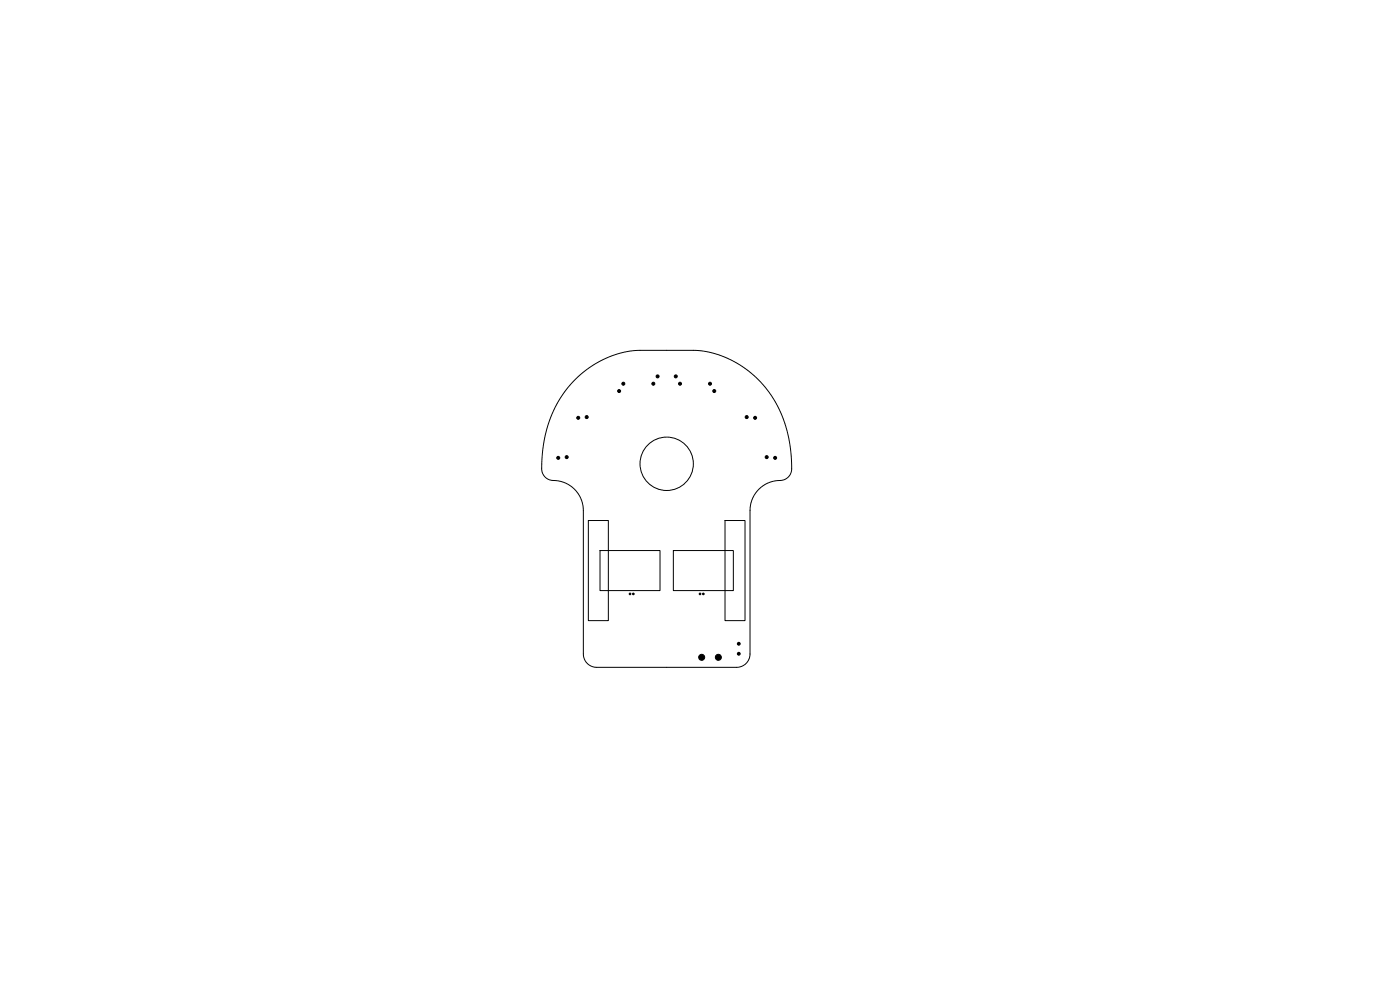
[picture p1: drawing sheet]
<svg xmlns="http://www.w3.org/2000/svg" width="420mm" height="297mm" viewBox="0 0 420 297" stroke-linecap="round" stroke-linejoin="round" font-family="sans-serif">
<g fill="none" stroke="#000" stroke-width=".3">
<path d="M172.5 113.8l3.6-3.1 4-2.5 4.4-1.9 4.4-1.1 2.9-.2h17.4l4 .6 4.1 1.4 4.4 2.2 4 2.9 3.5 3.6 3 4.1 2.3 4.5 1.6 4.9 1 5.4 .4 5.6a3.5 3.5 0 0 1-3.5 3.8 9 9 0 0 0-9 9v43.3a4 4 0 0 1-4 3.7h-42.3a4 4 0 0 1-3.7-4v-43.8a9.3 9.3 0 0 0-9.9-8.3 4.1 4.1 0 0 1-2.6-4.2l.2-3.9 .5-3.7 .9-3.6 1.1-3.3 1.4-3.2 1.7-3 2-2.7zM176.5 156h6v30h-6zM217.5 156h6v30h-6zM180 165h18v12h-18zM202 165h18v12h-18z"/>
<circle cx="200" cy="139" r="8"/>
</g>
<g fill="#000" stroke="#000" stroke-width=".3">
<circle cx="185.7" cy="117.2" r=".45"/>
<circle cx="187" cy="115" r=".45"/>
<circle cx="196" cy="115" r=".45"/>
<circle cx="197.3" cy="112.8" r=".45"/>
<circle cx="202.7" cy="112.8" r=".45"/>
<circle cx="204" cy="115" r=".45"/>
<circle cx="213" cy="115" r=".45"/>
<circle cx="214.3" cy="117.2" r=".45"/>
<circle cx="167.5" cy="137.2" r=".45"/>
<circle cx="170" cy="137" r=".45"/>
<circle cx="173.5" cy="125.2" r=".45"/>
<circle cx="176" cy="125" r=".45"/>
<circle cx="224" cy="125" r=".45"/>
<circle cx="226.5" cy="125.2" r=".45"/>
<circle cx="230" cy="137" r=".45"/>
<circle cx="232.5" cy="137.2" r=".45"/>
<circle cx="189" cy="178" r=".25"/>
<circle cx="190" cy="178" r=".25"/>
<circle cx="210" cy="178" r=".25"/>
<circle cx="211" cy="178" r=".25"/>
<circle cx="210.5" cy="197" r=".9"/>
<circle cx="215.5" cy="197" r=".9"/>
<circle cx="221.6" cy="195.9" r=".42"/>
<circle cx="221.6" cy="192.9" r=".42"/>
</g>
</svg>
